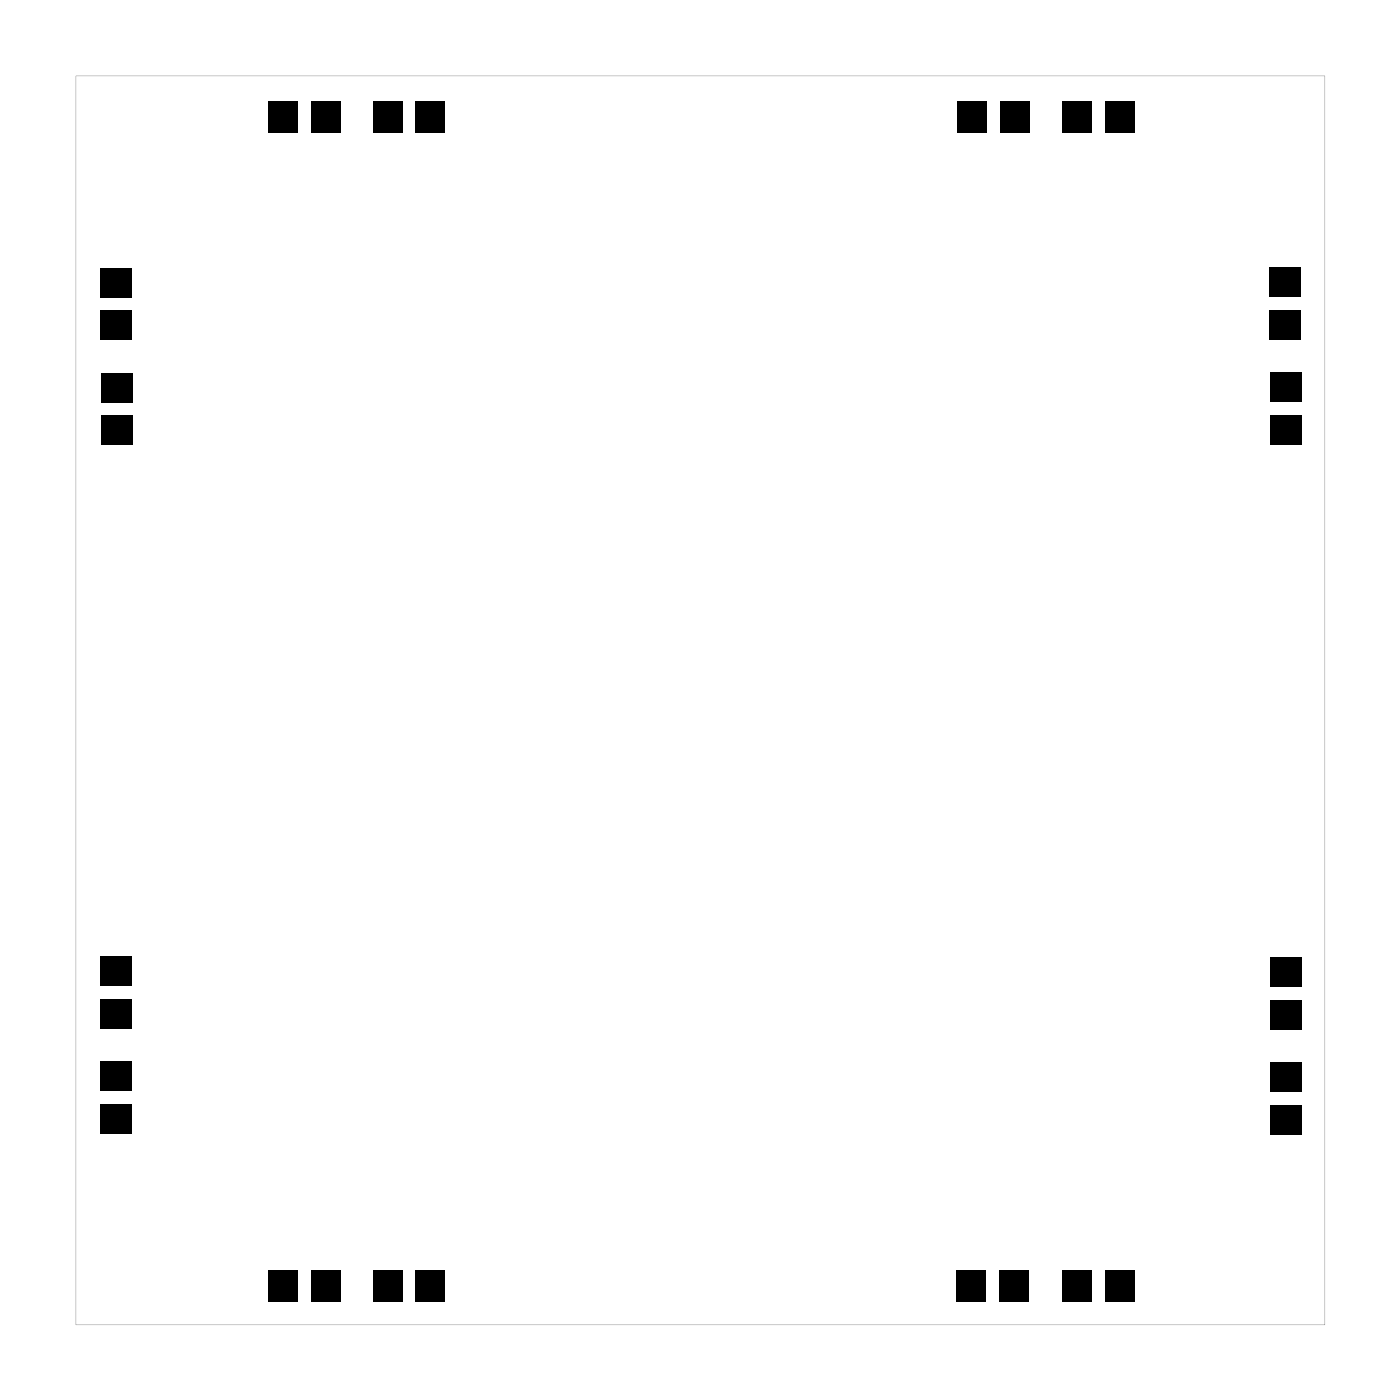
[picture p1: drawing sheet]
<svg xmlns="http://www.w3.org/2000/svg" width="67mm" height="67mm" viewBox="0 0 67 67" stroke-linecap="round" stroke-linejoin="round" font-family="sans-serif">
<g fill="#000">
<path d="M4.8 12.8h1.5v1.4h-1.5zM4.8 14.9h1.5v1.4h-1.5zM4.8 17.9h1.5v1.4h-1.5zM12.9 4.8h1.4v1.5h-1.4zM14.9 4.8h1.4v1.5h-1.4zM17.9 4.8h1.4v1.5h-1.4zM19.9 4.8h1.4v1.5h-1.4zM45.9 4.8h1.4v1.5h-1.4zM47.9 4.8h1.4v1.5h-1.4zM50.9 4.8h1.4v1.5h-1.4zM52.9 4.8h1.4v1.5h-1.4zM60.8 12.8h1.5v1.4h-1.5z"/>
<path d="M60.8 14.9h1.5v1.4h-1.5zM60.8 17.8h1.5v1.4h-1.5zM4.8 19.9h1.5v1.4h-1.5zM60.8 19.9h1.5v1.4h-1.5zM4.8 45.8h1.5v1.4h-1.5zM4.8 47.9h1.5v1.4h-1.5zM4.8 52.9h1.5v1.4h-1.5zM4.8 50.8h1.5v1.4h-1.5zM60.8 45.8h1.5v1.4h-1.5zM60.8 47.9h1.5v1.4h-1.5zM60.8 52.9h1.5v1.4h-1.5zM60.8 50.9h1.5v1.4h-1.5z"/>
<path d="M12.9 60.8h1.4v1.5h-1.4zM14.9 60.8h1.4v1.5h-1.4zM17.9 60.8h1.4v1.5h-1.4zM19.9 60.8h1.4v1.5h-1.4zM45.8 60.8h1.4v1.5h-1.4zM47.9 60.8h1.4v1.5h-1.4zM50.9 60.8h1.4v1.5h-1.4zM52.9 60.8h1.4v1.5h-1.4z"/>
<path d="M3.6 3.6v59.8h59.8v-59.8zM3.6 3.6h59.8v59.8h-59.8z"/>
</g>
</svg>
